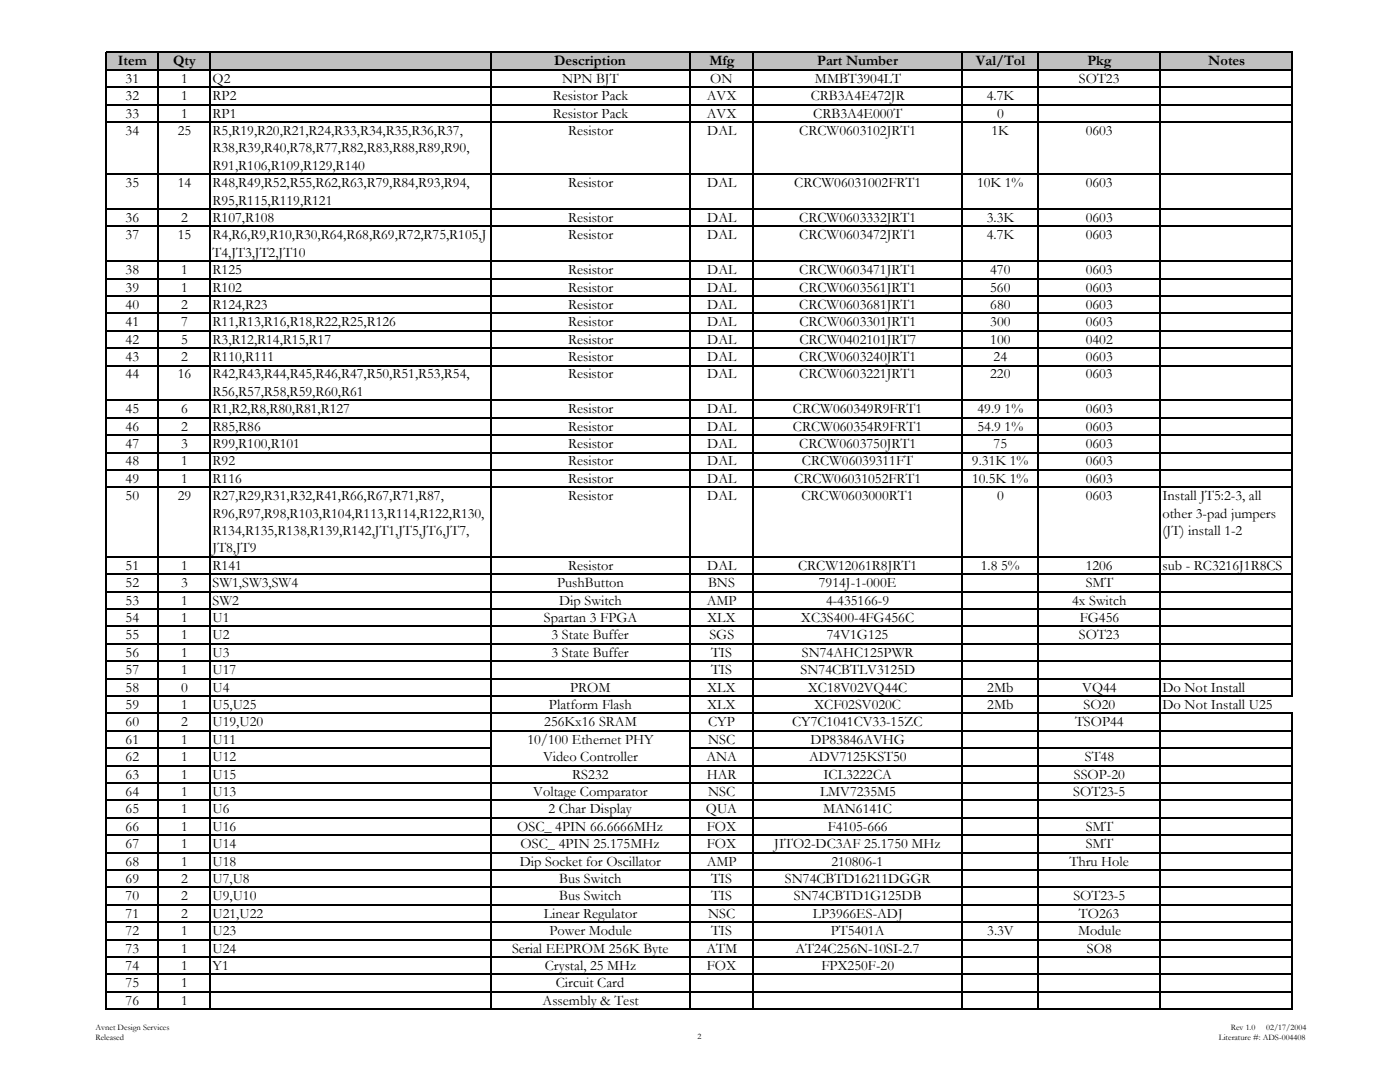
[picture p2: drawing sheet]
<svg xmlns="http://www.w3.org/2000/svg" width="279mm" height="216mm" viewBox="0 0 279 216" stroke-linecap="round" stroke-linejoin="round" font-family="sans-serif">
<defs><g id="words">
<g font-size="2.9">
<text x="23.5" y="13">Item</text>
<text x="25.1" y="16.5">31</text>
<text x="34.5" y="13">Qty</text>
<text x="36.2" y="16.5">1</text>
<text x="42.4" y="16.5">Q2</text>
<text x="110.6" y="13">Description</text>
<text x="112.2" y="16.5">NPN BJT</text>
<text x="141.6" y="13">Mfg</text>
<text x="141.7" y="16.5">ON</text>
<text x="162.6" y="16.5">MMBT3904LT</text>
<text x="163.1" y="13">Part Number</text>
<text x="194.7" y="13">Val/Tol</text>
<text x="215.3" y="16.5">SOT23</text>
<text x="217" y="13">Pkg</text>
<text x="241.1" y="13">Notes</text>
<text x="25.1" y="20">32</text>
<text x="25.1" y="23.5">33</text>
<text x="36.2" y="20">1</text>
<text x="36.2" y="23.5">1</text>
<text x="42.4" y="20">RP2</text>
<text x="42.4" y="23.5">RP1</text>
<text x="110.3" y="20">Resistor Pack</text>
<text x="110.3" y="23.5">Resistor Pack</text>
<text x="141.1" y="20">AVX</text>
<text x="141.1" y="23.5">AVX</text>
<text x="161.8" y="20">CRB3A4E472JR</text>
<text x="162.3" y="23.5">CRB3A4E000T</text>
<text x="196.9" y="20">4.7K</text>
<text x="199" y="23.5">0</text>
<text x="25.1" y="26.9">34</text>
<text x="35.5" y="26.9">25</text>
<text x="42.4" y="26.9">R5,R19,R20,R21,R24,R33,R34,R35,R36,R37,</text>
<text x="113.4" y="26.9">Resistor</text>
<text x="141.1" y="26.9">DAL</text>
<text x="159.5" y="26.9">CRCW0603102JRT1</text>
<text x="197.9" y="26.9">1K</text>
<text x="216.7" y="26.9">0603</text>
<text x="42.4" y="30.4">R38,R39,R40,R78,R77,R82,R83,R88,R89,R90,</text>
<text x="42.4" y="33.9">R91,R106,R109,R129,R140</text>
<text x="25.1" y="37.3">35</text>
<text x="35.5" y="37.3">14</text>
<text x="42.4" y="40.8">R95,R115,R119,R121</text>
<text x="42.4" y="37.3">R48,R49,R52,R55,R62,R63,R79,R84,R93,R94,</text>
<text x="113.4" y="37.3">Resistor</text>
<text x="141.1" y="37.3">DAL</text>
<text x="158.5" y="37.3">CRCW06031002FRT1</text>
<text x="195" y="37.3">10K 1%</text>
<text x="216.7" y="37.3">0603</text>
<text x="25.1" y="44.3">36</text>
<text x="25.1" y="47.8">37</text>
<text x="35.5" y="47.8">15</text>
<text x="36.2" y="44.3">2</text>
<text x="42.4" y="44.3">R107,R108</text>
<text x="42.4" y="47.8">R4,R6,R9,R10,R30,R64,R68,R69,R72,R75,R105,J</text>
<text x="113.4" y="47.8">Resistor</text>
<text x="113.4" y="44.3">Resistor</text>
<text x="141.1" y="47.8">DAL</text>
<text x="141.1" y="44.3">DAL</text>
<text x="159.5" y="47.8">CRCW0603472JRT1</text>
<text x="159.5" y="44.3">CRCW0603332JRT1</text>
<text x="196.9" y="47.8">4.7K</text>
<text x="196.9" y="44.3">3.3K</text>
<text x="216.7" y="47.8">0603</text>
<text x="216.7" y="44.3">0603</text>
<text x="42.4" y="51.2">T4,JT3,JT2,JT10</text>
<text x="25.1" y="54.7">38</text>
<text x="25.1" y="58.2">39</text>
<text x="36.2" y="54.7">1</text>
<text x="36.2" y="58.2">1</text>
<text x="42.4" y="54.7">R125</text>
<text x="42.4" y="58.2">R102</text>
<text x="113.4" y="54.7">Resistor</text>
<text x="113.4" y="58.2">Resistor</text>
<text x="141.1" y="54.7">DAL</text>
<text x="141.1" y="58.2">DAL</text>
<text x="159.5" y="54.7">CRCW0603471JRT1</text>
<text x="159.5" y="58.2">CRCW0603561JRT1</text>
<text x="197.6" y="54.7">470</text>
<text x="197.6" y="58.2">560</text>
<text x="216.7" y="54.7">0603</text>
<text x="216.7" y="58.2">0603</text>
<text x="25.1" y="61.6">40</text>
<text x="25.1" y="65.1">41</text>
<text x="36.2" y="61.6">2</text>
<text x="36.2" y="65.1">7</text>
<text x="42.4" y="61.6">R124,R23</text>
<text x="42.4" y="65.1">R11,R13,R16,R18,R22,R25,R126</text>
<text x="113.4" y="61.6">Resistor</text>
<text x="113.4" y="65.1">Resistor</text>
<text x="141.1" y="61.6">DAL</text>
<text x="141.2" y="65.1">DAL</text>
<text x="159.5" y="61.6">CRCW0603681JRT1</text>
<text x="159.5" y="65.1">CRCW0603301JRT1</text>
<text x="197.6" y="61.6">680</text>
<text x="197.6" y="65.1">300</text>
<text x="216.7" y="61.6">0603</text>
<text x="216.7" y="65.1">0603</text>
<text x="25.1" y="68.6">42</text>
<text x="36.2" y="68.6">5</text>
<text x="42.4" y="68.6">R3,R12,R14,R15,R17</text>
<text x="113.4" y="68.6">Resistor</text>
<text x="141.2" y="68.6">DAL</text>
<text x="159.5" y="68.6">CRCW0402101JRT7</text>
<text x="197.6" y="68.6">100</text>
<text x="216.7" y="68.6">0402</text>
<text x="25.1" y="72.1">43</text>
<text x="25.1" y="75.5">44</text>
<text x="35.5" y="75.5">16</text>
<text x="36.2" y="72.1">2</text>
<text x="42.4" y="72.1">R110,R111</text>
<text x="42.4" y="75.5">R42,R43,R44,R45,R46,R47,R50,R51,R53,R54,</text>
<text x="113.4" y="75.5">Resistor</text>
<text x="113.4" y="72.1">Resistor</text>
<text x="141.1" y="75.5">DAL</text>
<text x="141.1" y="72.1">DAL</text>
<text x="159.5" y="75.5">CRCW0603221JRT1</text>
<text x="159.5" y="72.1">CRCW0603240JRT1</text>
<text x="197.6" y="75.5">220</text>
<text x="198.3" y="72.1">24</text>
<text x="216.7" y="75.5">0603</text>
<text x="216.7" y="72.1">0603</text>
<text x="25.1" y="82.5">45</text>
<text x="36.2" y="82.5">6</text>
<text x="42.4" y="79">R56,R57,R58,R59,R60,R61</text>
<text x="42.4" y="82.5">R1,R2,R8,R80,R81,R127</text>
<text x="113.4" y="82.5">Resistor</text>
<text x="141.2" y="82.5">DAL</text>
<text x="158.3" y="82.5">CRCW060349R9FRT1</text>
<text x="195.1" y="82.5">49.9 1%</text>
<text x="216.7" y="82.5">0603</text>
<text x="25.1" y="85.9">46</text>
<text x="25.1" y="89.4">47</text>
<text x="36.2" y="85.9">2</text>
<text x="36.2" y="89.4">3</text>
<text x="42.4" y="85.9">R85,R86</text>
<text x="42.4" y="89.4">R99,R100,R101</text>
<text x="113.4" y="85.9">Resistor</text>
<text x="113.4" y="89.4">Resistor</text>
<text x="141.1" y="85.9">DAL</text>
<text x="141.2" y="89.4">DAL</text>
<text x="158.2" y="85.9">CRCW060354R9FRT1</text>
<text x="159.5" y="89.4">CRCW0603750JRT1</text>
<text x="195.1" y="85.9">54.9 1%</text>
<text x="198.3" y="89.4">75</text>
<text x="216.7" y="89.4">0603</text>
<text x="216.7" y="85.9">0603</text>
<text x="25.1" y="92.9">48</text>
<text x="36.2" y="92.9">1</text>
<text x="42.4" y="92.9">R92</text>
<text x="113.4" y="92.9">Resistor</text>
<text x="141.1" y="92.9">DAL</text>
<text x="160" y="92.9">CRCW06039311FT</text>
<text x="194" y="92.9">9.31K 1%</text>
<text x="216.7" y="92.9">0603</text>
<text x="25.1" y="96.4">49</text>
<text x="25.1" y="99.8">50</text>
<text x="35.5" y="99.8">29</text>
<text x="36.2" y="96.4">1</text>
<text x="42.4" y="96.4">R116</text>
<text x="42.4" y="99.8">R27,R29,R31,R32,R41,R66,R67,R71,R87,</text>
<text x="113.4" y="99.8">Resistor</text>
<text x="113.4" y="96.4">Resistor</text>
<text x="141.1" y="99.8">DAL</text>
<text x="141.1" y="96.4">DAL</text>
<text x="158.5" y="96.4">CRCW06031052FRT1</text>
<text x="159.9" y="99.8">CRCW0603000RT1</text>
<text x="194" y="96.4">10.5K 1%</text>
<text x="199" y="99.8">0</text>
<text x="216.7" y="99.8">0603</text>
<text x="216.7" y="96.4">0603</text>
<text x="232" y="99.8">Install JT5:2-3, all</text>
<text x="42.4" y="103.3">R96,R97,R98,R103,R104,R113,R114,R122,R130,</text>
<text x="42.4" y="106.8">R134,R135,R138,R139,R142,JT1,JT5,JT6,JT7,</text>
<text x="232" y="103.3">other 3-pad jumpers</text>
<text x="232" y="106.8">(JT) install 1-2</text>
<text x="25.1" y="113.7">51</text>
<text x="36.2" y="113.7">1</text>
<text x="42.4" y="110.2">JT8,JT9</text>
<text x="42.4" y="113.7">R141</text>
<text x="113.4" y="113.7">Resistor</text>
<text x="141.1" y="113.7">DAL</text>
<text x="159.3" y="113.7">CRCW12061R8JRT1</text>
<text x="195.8" y="113.7">1.8 5%</text>
<text x="216.7" y="113.7">1206</text>
<text x="232" y="113.7">sub - RC3216J1R8CS</text>
<text x="25.1" y="117.2">52</text>
<text x="36.2" y="117.2">3</text>
<text x="42.4" y="117.2">SW1,SW3,SW4</text>
<text x="111.2" y="117.2">PushButton</text>
<text x="141.3" y="117.2">BNS</text>
<text x="163.4" y="117.2">7914J-1-000E</text>
<text x="216.7" y="117.2">SMT</text>
<text x="25.1" y="120.7">53</text>
<text x="25.1" y="124.1">54</text>
<text x="36.2" y="120.7">1</text>
<text x="36.2" y="124.1">1</text>
<text x="42.4" y="120.7">SW2</text>
<text x="42.4" y="124.1">U1</text>
<text x="108.5" y="124.1">Spartan 3 FPGA</text>
<text x="111.6" y="120.7">Dip Switch</text>
<text x="141.1" y="120.7">AMP</text>
<text x="141.1" y="124.1">XLX</text>
<text x="159.9" y="124.1">XC3S400-4FG456C</text>
<text x="164.9" y="120.7">4-435166-9</text>
<text x="214" y="120.7">4x Switch</text>
<text x="215.5" y="124.1">FG456</text>
<text x="25.1" y="127.6">55</text>
<text x="25.1" y="131.1">56</text>
<text x="36.2" y="127.6">1</text>
<text x="36.2" y="131.1">1</text>
<text x="42.4" y="127.6">U2</text>
<text x="42.4" y="131.1">U3</text>
<text x="110.1" y="127.6">3 State Buffer</text>
<text x="110.1" y="131.1">3 State Buffer</text>
<text x="141.6" y="127.6">SGS</text>
<text x="141.9" y="131.1">TIS</text>
<text x="160" y="131.1">SN74AHC125PWR</text>
<text x="165" y="127.6">74V1G125</text>
<text x="215.3" y="127.6">SOT23</text>
<text x="25.1" y="134.5">57</text>
<text x="36.2" y="134.5">1</text>
<text x="42.4" y="134.5">U17</text>
<text x="141.9" y="134.5">TIS</text>
<text x="159.8" y="134.5">SN74CBTLV3125D</text>
<text x="25.1" y="138">58</text>
<text x="25.1" y="141.5">59</text>
<text x="36.2" y="138">0</text>
<text x="36.2" y="141.5">1</text>
<text x="42.4" y="138">U4</text>
<text x="42.4" y="141.5">U5,U25</text>
<text x="109.6" y="141.5">Platform Flash</text>
<text x="113.8" y="138">PROM</text>
<text x="141.1" y="138">XLX</text>
<text x="141.1" y="141.5">XLX</text>
<text x="161.2" y="138">XC18V02VQ44C</text>
<text x="162.5" y="141.5">XCF02SV020C</text>
<text x="197" y="138">2Mb</text>
<text x="197" y="141.5">2Mb</text>
<text x="216" y="138">VQ44</text>
<text x="216.2" y="141.5">SO20</text>
<text x="232" y="138">Do Not Install</text>
<text x="232" y="141.5">Do Not Install U25</text>
<text x="25.1" y="145">60</text>
<text x="25.1" y="148.4">61</text>
<text x="36.2" y="145">2</text>
<text x="36.2" y="148.4">1</text>
<text x="42.4" y="145">U19,U20</text>
<text x="42.4" y="148.4">U11</text>
<text x="105.2" y="148.4">10/100 Ethernet PHY</text>
<text x="108.6" y="145">256Kx16 SRAM</text>
<text x="141.3" y="145">CYP</text>
<text x="141.3" y="148.4">NSC</text>
<text x="158.1" y="145">CY7C1041CV33-15ZC</text>
<text x="161.7" y="148.4">DP83846AVHG</text>
<text x="214.6" y="145">TSOP44</text>
<text x="25.1" y="151.9">62</text>
<text x="25.1" y="155.4">63</text>
<text x="36.2" y="151.9">1</text>
<text x="36.2" y="155.4">1</text>
<text x="42.4" y="151.9">U12</text>
<text x="42.4" y="155.4">U15</text>
<text x="108.4" y="151.9">Video Controller</text>
<text x="114.2" y="155.4">RS232</text>
<text x="141" y="151.9">ANA</text>
<text x="141.1" y="155.4">HAR</text>
<text x="161.5" y="151.9">ADV7125KST50</text>
<text x="164.3" y="155.4">ICL3222CA</text>
<text x="214.3" y="155.4">SSOP-20</text>
<text x="216.5" y="151.9">ST48</text>
<text x="25.1" y="158.8">64</text>
<text x="36.2" y="158.8">1</text>
<text x="42.4" y="158.8">U13</text>
<text x="106.4" y="158.8">Voltage Comparator</text>
<text x="141.3" y="158.8">NSC</text>
<text x="163.7" y="158.8">LMV7235M5</text>
<text x="214.2" y="158.8">SOT23-5</text>
<text x="25.1" y="162.3">65</text>
<text x="25.1" y="165.8">66</text>
<text x="36.2" y="162.3">1</text>
<text x="36.2" y="165.8">1</text>
<text x="42.4" y="162.3">U6</text>
<text x="42.4" y="165.8">U16</text>
<text x="103.2" y="165.8">OSC_ 4PIN 66.6666MHz</text>
<text x="109.5" y="162.3">2 Char Display</text>
<text x="140.9" y="162.3">QUA</text>
<text x="141.1" y="165.8">FOX</text>
<text x="164.3" y="162.3">MAN6141C</text>
<text x="165.2" y="165.8">F4105-666</text>
<text x="216.7" y="165.8">SMT</text>
<text x="25.1" y="169.3">67</text>
<text x="25.1" y="172.7">68</text>
<text x="36.2" y="169.3">1</text>
<text x="36.2" y="172.7">1</text>
<text x="42.4" y="169.3">U14</text>
<text x="42.4" y="172.7">U18</text>
<text x="103.7" y="172.7">Dip Socket for Oscillator</text>
<text x="103.9" y="169.3">OSC_ 4PIN 25.175MHz</text>
<text x="141.1" y="172.7">AMP</text>
<text x="141.1" y="169.3">FOX</text>
<text x="154.5" y="169.3">JITO2-DC3AF 25.1750 MHz</text>
<text x="166" y="172.7">210806-1</text>
<text x="213.5" y="172.7">Thru Hole</text>
<text x="216.7" y="169.3">SMT</text>
<text x="25.1" y="176.2">69</text>
<text x="25.1" y="179.7">70</text>
<text x="36.2" y="176.2">2</text>
<text x="36.2" y="179.7">2</text>
<text x="42.4" y="176.2">U7,U8</text>
<text x="42.4" y="179.7">U9,U10</text>
<text x="111.6" y="176.2">Bus Switch</text>
<text x="111.6" y="179.7">Bus Switch</text>
<text x="141.9" y="176.2">TIS</text>
<text x="141.9" y="179.7">TIS</text>
<text x="156.6" y="176.2">SN74CBTD16211DGGR</text>
<text x="158.4" y="179.7">SN74CBTD1G125DB</text>
<text x="214.2" y="179.7">SOT23-5</text>
<text x="25.1" y="183.1">71</text>
<text x="36.2" y="183.1">2</text>
<text x="42.4" y="183.1">U21,U22</text>
<text x="108.5" y="183.1">Linear Regulator</text>
<text x="141.3" y="183.1">NSC</text>
<text x="162.2" y="183.1">LP3966ES-ADJ</text>
<text x="215.3" y="183.1">TO263</text>
<text x="25.1" y="186.6">72</text>
<text x="25.1" y="190.1">73</text>
<text x="36.2" y="186.6">1</text>
<text x="36.2" y="190.1">1</text>
<text x="42.4" y="186.6">U23</text>
<text x="42.4" y="190.1">U24</text>
<text x="102.2" y="190.1">Serial EEPROM 256K Byte</text>
<text x="109.6" y="186.6">Power Module</text>
<text x="141" y="190.1">ATM</text>
<text x="141.9" y="186.6">TIS</text>
<text x="158.8" y="190.1">AT24C256N-10SI-2.7</text>
<text x="165.8" y="186.6">PT5401A</text>
<text x="197" y="186.6">3.3V</text>
<text x="215.1" y="186.6">Module</text>
<text x="216.9" y="190.1">SO8</text>
<text x="25.1" y="193.6">74</text>
<text x="25.1" y="197">75</text>
<text x="36.2" y="193.6">1</text>
<text x="36.2" y="197">1</text>
<text x="42.4" y="193.6">Y1</text>
<text x="108.7" y="193.6">Crystal, 25 MHz</text>
<text x="110.9" y="197">Circuit Card</text>
<text x="141.1" y="193.6">FOX</text>
<text x="163.9" y="193.6">FPX250F-20</text>
<text x="25.1" y="200.5">76</text>
<text x="36.2" y="200.5">1</text>
<text x="108.3" y="200.5">Assembly &amp; Test</text>
</g>
<g font-size="1.7">
<text x="19" y="205.5">Avnet Design Services</text>
<text x="19" y="207.6">Released</text>
<text x="139.2" y="207.3">2</text>
<text x="243.2" y="207.6">Literature #: ADS-004408</text>
<text x="245.6" y="205.5">Rev 1.0</text>
<text x="252.7" y="205.5">02/17/2004</text>
</g>
</g></defs>
<path d="M21.1 10.4h236.9v3.6h-236.9z" fill="#c0c0c0"/>
<g fill="none" stroke="#000" stroke-width=".25">
<path d="M21.1 10.3v191.2M21.3 10.5h236.8M21.3 13.9h236.8M21.3 17.4h236.8M31.5 10.6v190.9M42 10.6v190.9M97.9 10.6v190.9M137.6 10.6v190.9M150.2 10.6v190.9M192 10.6v190.9M207.1 10.6v190.9M231.5 10.6v190.9"/>
<path d="M257.9 10.6v128.4M21.3 20.9h236.8M21.3 24.3h236.8M21.3 34.8h236.8M21.3 41.7h236.8M21.3 45.2h236.8M21.3 52.1h236.8M21.3 55.6h236.8M21.3 59.1h236.8M21.3 62.5h236.8M21.3 66h236.8M21.3 69.5h236.8"/>
<path d="M21.3 72.9h236.8M21.3 79.9h236.8M21.3 83.4h236.8M21.3 86.8h236.8M21.3 90.3h236.8M21.3 93.8h236.8M21.3 97.2h236.8M21.3 111.1h236.8M21.3 114.6h236.8M21.3 118.1h236.8M21.3 121.5h236.8M21.3 125h236.8"/>
<path d="M21.3 128.5h236.8M21.3 132h236.8M21.3 135.4h236.8M21.3 138.9h236.8M21.3 142.4h236.8M21.3 145.8h236.8M21.3 152.8h236.8M21.3 156.3h236.8M21.3 159.7h236.8M21.3 149.3h76.7M137.8 149.3h120.3M257.9 142.5v59"/>
<path d="M21.3 163.2h236.8M21.3 166.7h236.8M21.3 170.1h236.8M21.3 173.6h236.8M21.3 177.1h236.8M21.3 180.6h236.8M21.3 184h236.8M21.3 187.5h236.8M21.3 191h236.8M21.3 194.4h236.8M21.3 197.9h236.8M21.3 201.4h236.8"/>
</g>
<use href="#words"/>
</svg>
